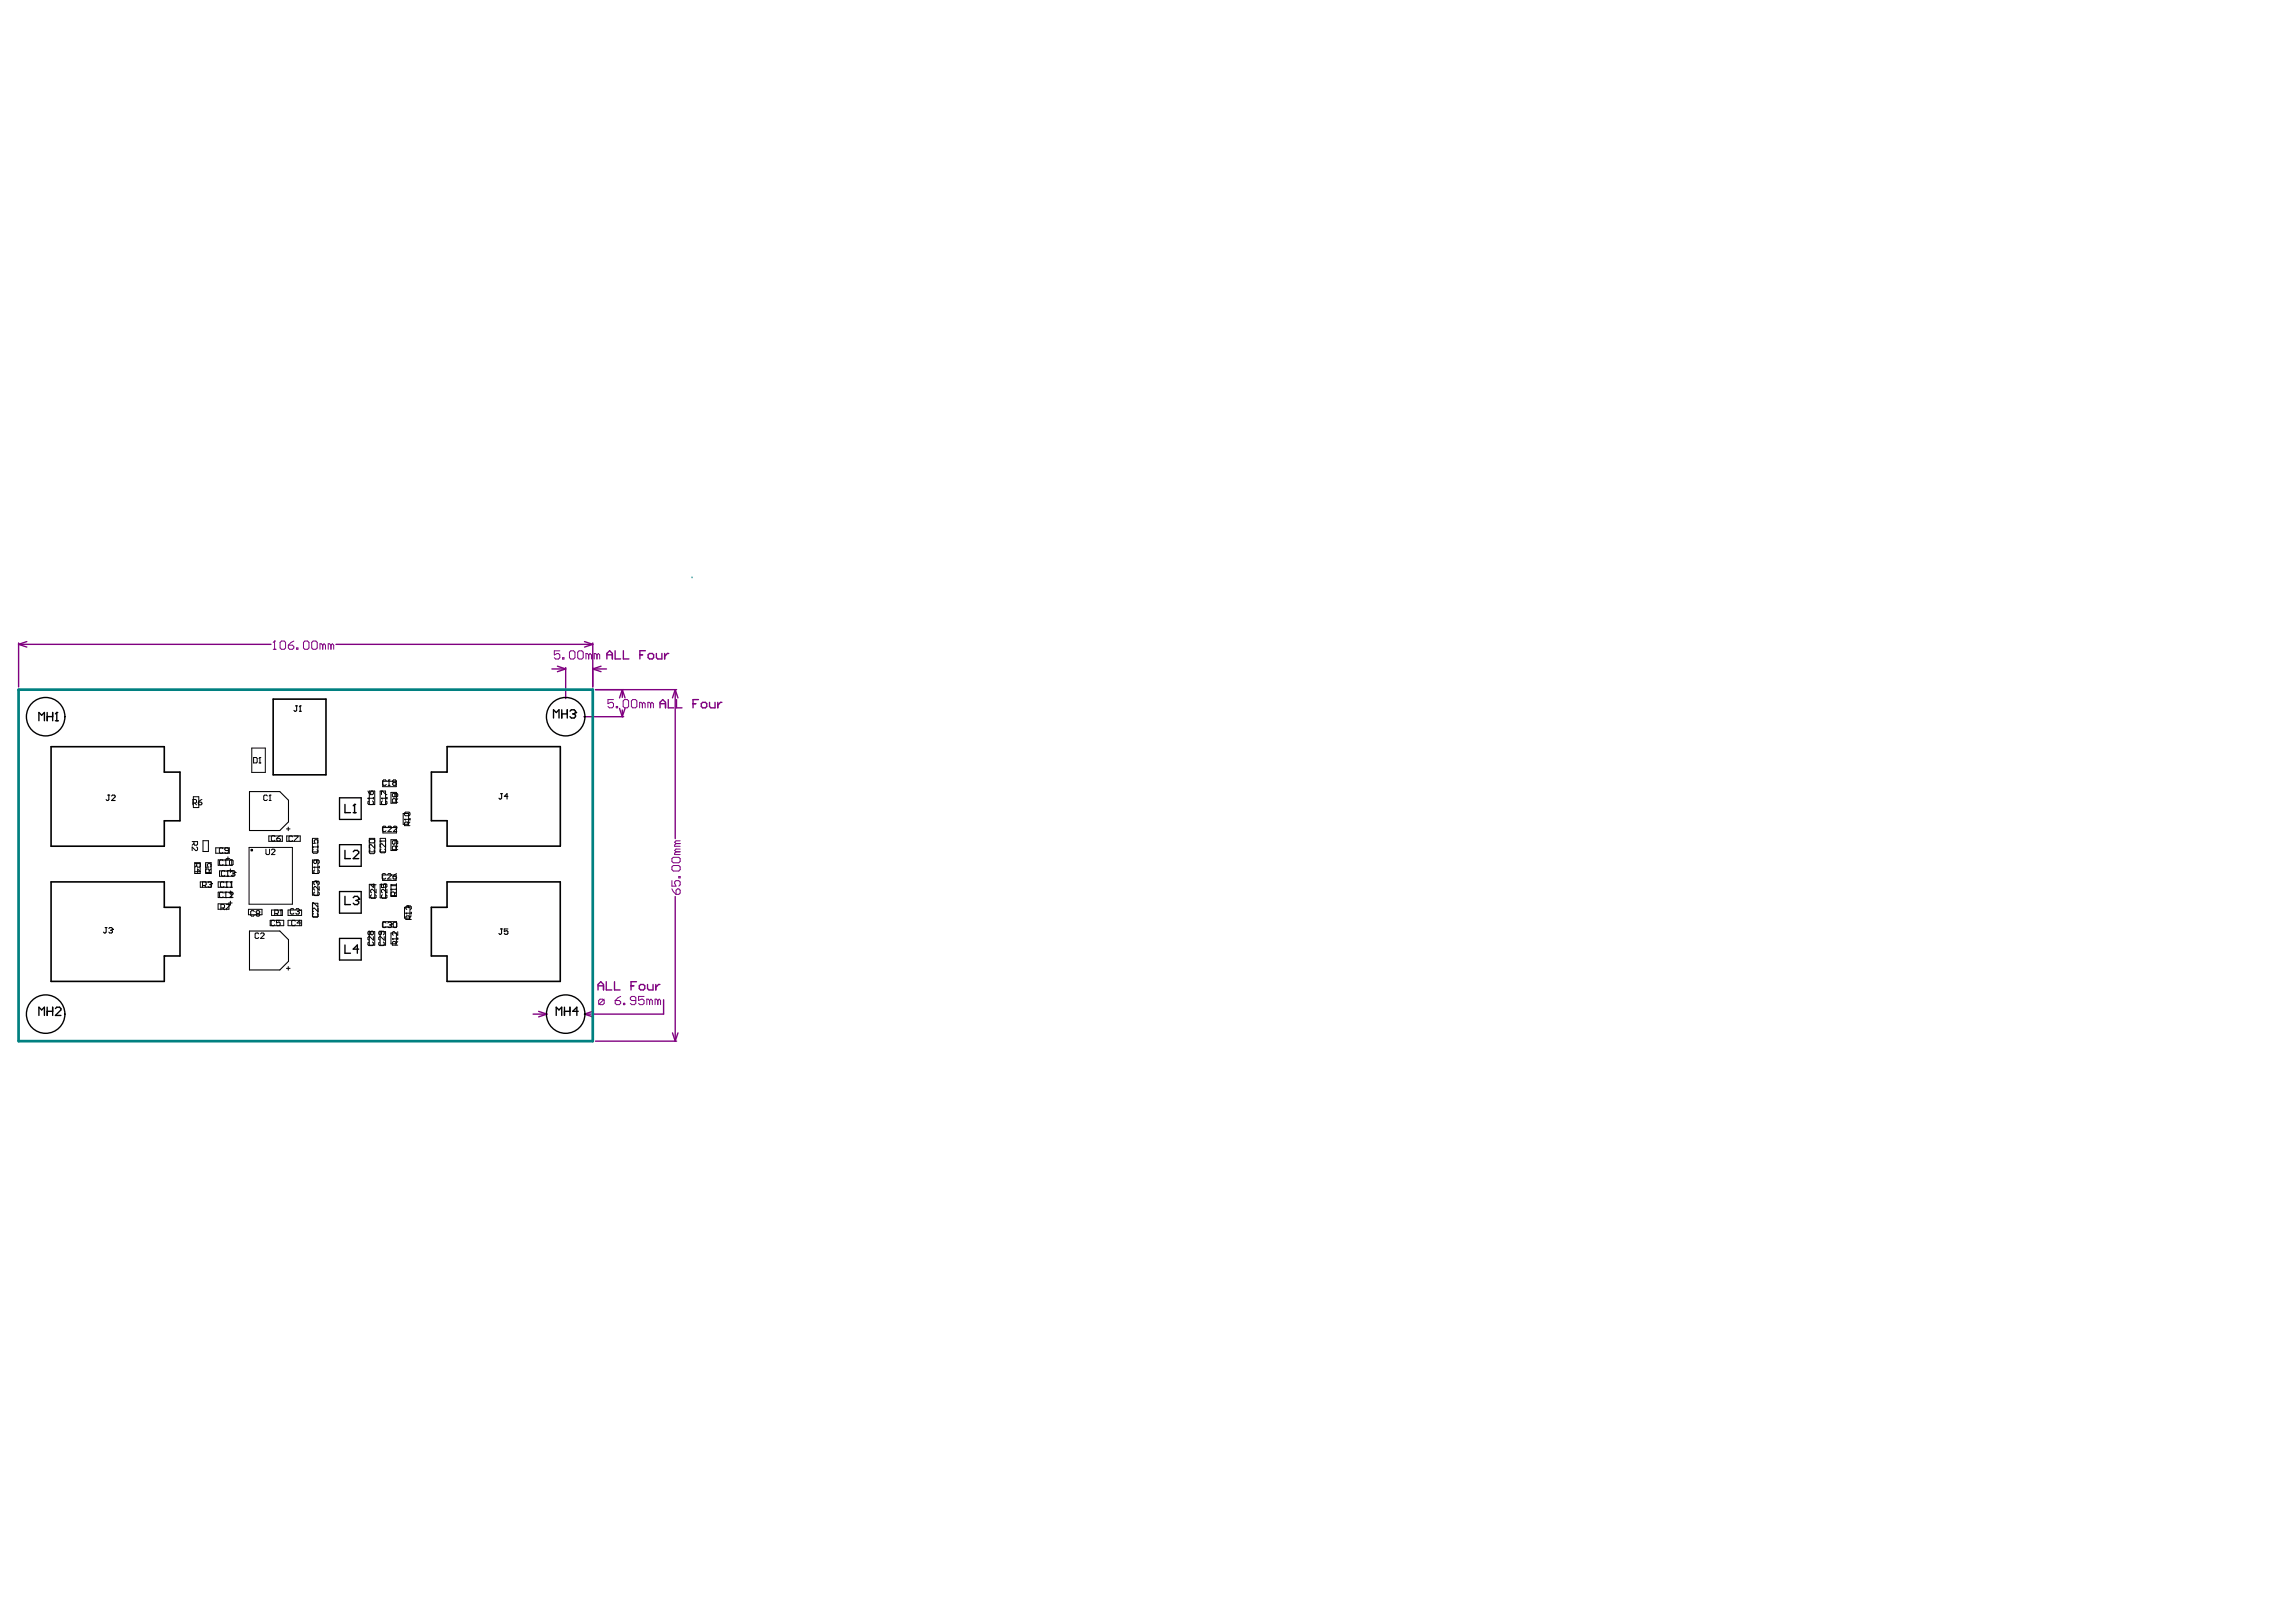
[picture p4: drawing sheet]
<svg xmlns="http://www.w3.org/2000/svg" width="297mm" height="210mm" viewBox="0 0 297 210" stroke-linecap="round" stroke-linejoin="round" font-family="sans-serif">
<g fill="none" stroke="#800080" stroke-width=".18">
<path d="M2.4 83.4l1.1 .3M2.4 83.4h32.7M2.4 83.2v5.7M3.5 83l-1.1 .4M43.5 83.4h33.2M71.4 86.6h1.8M72.1 86.2l1.1 .4M73.2 86.4v4M73.2 86.6l-1.1 .3M75.5 92.7h5.2M75.6 83l1.1 .4M76.7 83.4l-1.1 .3"/>
<path d="M76.7 83.2v5.7M76.7 86.6h1.8M76.7 86.6l1.1 .3M77 89.2h10.5M77.8 86.2l-1.1 .4M78.5 85.3v-.7l.4-.4 .3 .4v.7M78.5 84.7h.7M79.6 84.2v1.1h.7M80.2 91.7l.3 1M80.5 89.2l.4 1.1M80.5 89.2l-.3 1.1M80.5 89.2v1"/>
<path d="M80.5 91.9v.8M80.6 84.2v1.1h.8M80.9 91.7l-.4 1M82.8 84.7h.3M83.5 84.2h-.7v1.1M83.9 84.7l.1-.1h.4l.2 .1v.4l-.2 .2h-.4l-.1-.2zM84.9 84.6v.5l.2 .2h.5v-.7M85.4 91.6v-.7l.3-.4 .4 .4v.7M85.4 91.1h.7M86 84.6v.7M86.5 90.5v1.1h.7M86.5 84.6h-.2l-.3 .3"/>
<path d="M87.4 89.2l.3 1.1M87.4 89.2l-.4 1.1M87.4 89.2v19.3M87.5 90.5v1.1h.7M89.7 91.1h.3M90.4 90.5h-.7v1.1M90.7 91.1l.2-.2h.4l.1 .2v.3l-.1 .2h-.4l-.2-.2zM91.8 90.9v.5l.2 .2h.5v-.7M92.9 90.9v.7M93.4 90.9h-.2l-.3 .3M87.4 116v18.7M69 131.2h1.7"/>
<path d="M69.7 130.9l1 .3M70.7 131.2l-1 .4M75.6 131.2l1.1 .4M76.7 130.9l-1.1 .3M77 134.7h10.5M77.4 128.1v-.7l.3-.4 .4 .4v.7M77.4 127.6h.7M78.4 127v1.1h.7M79.5 127v1.1h.7M81.6 127.6h.4M82.3 127h-.7v1.1M82.7 127.6l.2-.2h.3l.2 .2v.3l-.2 .2h-.3l-.2-.2z"/>
<path d="M83.8 127.4v.5l.2 .2h.5v-.7M84.8 127.4v.7M85.4 127.4h-.2l-.4 .4M85.9 129.4v1.8h-10.3M87 133.7l.4 1M87.7 133.7l-.3 1"/>
</g>
<g fill="none" stroke="#800080" stroke-width=".13">
<path d="M35.3 84h.4M35.5 83h.1M35.5 83v1M35.5 83l-.2 .1M36.2 83.1l.2-.1h.4l.1 .1v.7l-.1 .2h-.4l-.2-.2zM37.3 83.5h.5l.2 .2v.1l-.2 .2h-.3l-.2-.2zM38 83l-.3 .1-.4 .4M38.4 83.8h.1v.2h-.1zM39.3 83.1l.1-.1h.4l.2 .1v.7l-.2 .2h-.4l-.1-.2zM40.3 83.1l.2-.1h.4l.1 .1v.7l-.1 .2h-.4l-.2-.2zM41.8 83.5l-.2-.2h-.2v.7M41.8 83.5v.5"/>
<path d="M41.8 83.5l.1-.2 .2 .2v.5M42.8 83.5l-.2-.2h-.1v.7M42.8 83.5v.5M42.8 83.5l.2-.2 .2 .2v.5M72.4 84.2h-.7v.6l.5-.2 .2 .2v.3l-.2 .2h-.3l-.2-.2M72.8 85.1h.2v.2h-.2zM73.7 84.4l.1-.2h.4l.2 .2v.7l-.2 .2h-.4l-.1-.2zM74.7 84.4l.2-.2h.4l.2 .2v.7l-.2 .2h-.4l-.2-.2zM76.2 84.8l-.2-.2h-.2v.7M76.2 84.8v.5M76.2 84.8l.1-.2 .2 .2v.5M77.2 84.8l-.1-.2h-.2v.7"/>
<path d="M77.2 84.8v.5M77.2 84.8l.2-.2 .2 .2v.5M79.4 90.5h-.7v.6l.5-.2 .2 .2v.3l-.2 .2h-.4l-.1-.2M79.7 91.4h.2v.2h-.2zM80.6 90.7l.2-.2h.3l.2 .2v.7l-.2 .2h-.3l-.2-.2zM81.7 90.7l.2-.2h.3l.2 .2v.7l-.2 .2h-.3l-.2-.2zM83.1 91.1l-.2-.2h-.1v.7M83.1 91.1v.5M83.1 91.1l.2-.2 .2 .2v.5M84.2 91.1l-.2-.2h-.2v.7M84.2 91.1v.5M84.2 91.1l.2-.2 .1 .2v.5"/>
<path d="M86.9 115l.2 .4 .4 .3M86.9 111.1l.2-.2h.7l.2 .2v.4l-.2 .2h-.7l-.2-.2zM86.9 112.2l.2-.2h.7l.2 .2v.3l-.2 .2h-.7l-.2-.2zM86.9 114v.7h.6l-.2-.4v-.2l.2-.1h.3l.2 .1v.4l-.2 .2M87.5 115.2l.1-.2h.2l.2 .2v.4l-.2 .1h-.3zM87.5 109.2l-.2 .1v.2h.7M87.5 110.2l-.2 .2v.2h.7M87.5 110.2h.5M87.5 109.2h.5M87.8 113.4h.2v.2h-.2zM88 109.9h-.5l-.2 .2 .2 .1M88 108.8h-.5l-.2 .2 .2 .2"/>
<path d="M77.5 129.5l.1-.2h.4l.2 .2v.3l-.2 .2h-.4l-.1-.2zM78.2 129.3l-.7 .7M79.6 129.5h.5l.2 .2v.1l-.2 .2h-.3l-.2-.2zM80.3 128.9l-.4 .2-.3 .4M80.7 129.8h.1v.2h-.1zM82.3 129.5h-.6l-.2-.2v-.2l.2-.2h.4l.2 .2v.7l-.2 .2h-.4l-.2-.2M83.3 128.9h-.7v.6l.4-.2h.1l.2 .2v.3l-.2 .2h-.3l-.2-.2M84 129.5l-.1-.2h-.2v.7M84 129.5v.5M84 129.5l.2-.2 .2 .2v.5M85.1 129.5l-.2-.2h-.2v.7M85.1 129.5v.5"/>
<path d="M85.1 129.5l.2-.2 .2 .2v.5"/>
</g>
<g fill="none" stroke="#000" stroke-width=".21">
<path d="M6.6 96.6h14.7v3.3h2v6.3h-2v3.3h-14.7zM35.3 90.5h6.9v9.8h-6.9zM57.8 96.6h14.7v12.9h-14.7v-3.3h-2v-6.3h2zM6.6 114.1h14.7v3.3h2v6.3h-2v3.3h-14.7zM57.8 114.1h14.7v12.9h-14.7v-3.3h-2v-6.3h2z"/>
<circle cx="32.6" cy="110" r=".07"/>
</g>
<g fill="none" stroke="#000" stroke-width=".13">
<path d="M32.6 96.8h1.7v3.2h-1.7zM32.8 98h.4l.1 .1v.5l-.1 .1h-.4zM33.5 98.7h.2M33.6 98h.1M33.6 98v.7M33.6 98l-.1 .1M24.9 108.9h.7v.4l-.2 .1h-.2l-.1-.1v-.4M25 103.9h.3l.1-.1v-.2l-.1-.1h-.3v.7M25 103.1h.7v1.4h-.7zM25.1 109.1l-.2 .3M25.2 103.9l.2 .3M25.2 111.6h.7v1.4h-.7z"/>
<path d="M25.2 112.8h.7l-.3-.3v.4M25.2 111.8h.7M25.4 109.6l.2 .1v.3l-.2 .1h-.1l-.4-.5v.5M25.4 111.8v.3l.2 .1h.2l.1-.1M25.4 112l-.2 .2M25.7 103.8h.3l.1 .2-.1 .2h-.2l-.1-.2zM25.9 114.1h1.4v.7h-1.4zM26.1 103.5l-.4 .3M26.2 114.1v.7M26.3 108.8h.7v1.4h-.7zM26.4 114.6l.3 .2M26.6 114.1l.1 .1v.3l-.1 .1h-.4"/>
<path d="M26.6 111.8v.4h.3l-.1-.2 .1-.2h.3l.1 .1v.2l-.1 .1M26.6 111.6h.7v1.4h-.7zM26.9 114.7l.1 .1M27 114.1l-.1 .1M27.1 112.9v-.3l-.2-.1h-.2l-.1 .1v.3h.7M27.1 114.5h.2M27.3 114.1l.1 .3M27.3 114.5l.1 .1-.1 .2M27.3 112.5l-.2 .2M27.4 114.4h.1M27.4 114.4l-.1 .1M27.9 109.7h1.8v.7h-1.8z"/>
<path d="M28.2 117h1.4v.7h-1.4zM28.2 111.3h1.8l.2 .1v.5l-.2 .1h-1.8zM28.5 109.7l-.1 .1v.5l.1 .1M28.5 111.3l-.1 .1v.5l.1 .1M28.5 115.5l-.1 .1v.4l.1 .2M28.6 117.5h.3l.1-.1v-.2l-.1-.2h-.3v.7M28.6 114.1l-.1 .1v.5l.1 .1M28.7 109.7l.1 .1M28.8 115.5l.1 .1M28.8 111.3l.1 .1M28.8 117.5l.2 .2M28.8 110.3l-.1 .1"/>
<path d="M28.9 111.9l-.1 .1M28.9 114.1l.1 .1M28.9 116l-.1 .2M29 114.7l-.1 .1M29.1 110.3l.1 .1M29.1 112.8l-.1-.1h-.2l-.2 .1v.5l.2 .1M29.1 113.3l-.1 .1M29.2 109.7l-.1 .1 .1 .3h.3M29.2 111.3h.1M29.2 115.5h.1M29.2 111.3v.7M29.2 115.5v.7"/>
<path d="M29.2 111.3l-.1 .1M29.2 115.5l-.1 .1M29.3 111.1h.4M29.3 117h.4v.2l-.4 .4v.1M29.3 114.1h.1M29.3 114.1v.7M29.3 114.1l-.1 .1M29.4 109.7l.1 .1v.5l-.1 .1M29.5 112.7h.1M29.5 112.7v.7M29.5 112.7l-.2 .1M29.5 110.9v.5"/>
<path d="M29.6 112.7h.7l.1 .2M29.6 115.5h.4M29.6 116.9h.4M29.7 116.2l.5-.5-.2-.2h-1.8v.7h2M29.8 111.3l-.1 .1v.5l.1 .1M29.8 115.5l-.1 .1M29.8 112.4v.5M29.8 115.3v.5M29.8 116.6v.5M29.9 114.1h.1M29.9 114.1v.7M29.9 114.1l-.1 .1"/>
<path d="M29.9 113.3l.1 .1M30 114.8v-.7h-1.8v.7h1.8M30 111.3v.7M30 115.5v.7M30 112.7l-.1 .1M30.2 113h.1M30.3 113l.1 .1-.1 .3h-1.9v-.7h1.7v.7M30.4 112.9h.1M30.4 112.9l-.1 .1M32.1 117.7h1.8v.7h-1.8zM32.2 109.7h5.6v7.3h-5.6zM32.9 118l-.1-.1h-.2l-.2 .1v.4l.2 .2h.2l.1-.2"/>
<path d="M33.3 118.2l-.2 .1 .2 .3h.2l.1-.2-.1-.2M33.3 118.2l-.2-.1 .2-.2h.2l.1 .1-.1 .2M33.3 118.2h.2M34.4 109.9v.6l.1 .1h.3l.1-.1v-.6M34.6 103l-.1-.1h-.3l-.1 .1v.5l.1 .1h.3l.1-.1M34.8 108.2h1.7v.7h-1.7zM34.8 103.6h.3M34.9 102.9h.1M34.9 102.9v.7M34.9 102.9l-.1 .1M35 119.1h1.7v.7h-1.7zM35.1 110l.1-.1h.3l.1 .1v.1l-.5 .5h.5"/>
<path d="M35.1 117.8h1.4v.7h-1.4zM35.2 119.1l-.1 .1v.5l.1 .1M35.4 119.1l.1 .1M35.5 119.7l-.1 .1M35.5 117.8v.7M35.6 108.3l-.1-.2h-.3l-.1 .2v.4l.1 .1h.3l.1-.1M35.8 119.1v.3l.2-.1 .2 .1v.3l-.1 .1M35.8 119.7l.1 .1M35.8 118.2l.2 .3M35.8 108.5h.4l.1 .2-.1 .1h-.3l-.1-.1zM35.9 117.8l.1 .1v.2l-.1 .1h-.4M36.3 108.1l-.5 .4"/>
<path d="M36.4 117.8h.1M36.4 117.8l-.2 .1M36.4 117.8v.7M37.1 107.3h.4M37.1 108.2h1.7v.7h-1.7zM37.3 117.8h1.7v.7h-1.7zM37.3 119.1h1.7v.7h-1.7zM37.3 107v.5M37.5 108.2l-.1 .1v.5l.1 .1h.2l.2-.1M37.7 108.2l.2 .1M37.9 119.1l-.2 .1v.5l.2 .1M38 117.7l-.1-.1h-.2l-.1 .1v.5l.1 .1h.2l.1-.1"/>
<path d="M38.1 119.1l.1 .1M38.2 119.7l-.1 .1M38.3 117.7l.1-.1h.2l.1 .2M38.5 117.9h.1M38.6 108.2v.1l-.5 .5v.1M38.6 117.9l.1 .2-.1 .2h-.2l-.1-.1M38.7 117.8h.1M38.7 117.8l-.1 .1M38.9 119.4h-.5l.4-.3v.7M40.4 109.6h.1M40.4 110.2h.7M40.4 108.5h.7v1.8l-.1 .1h-.5l-.1-.1z"/>
<path d="M40.4 114.1h.7v1.7h-.7zM40.4 116.9h.7v1.7h-.7zM40.4 109.6h.7M40.4 109.6l.1 .1M40.4 117.3v-.5h.2l.4 .5h.1M40.5 110l-.1 .1M40.6 118.2l-.2 .1v.3l.2 .1h.4l.1-.1v-.3l-.1-.1M40.6 112.2h.1M40.6 112.2h.7M40.6 112.2l.1 .1M40.7 111.3l-.1 .1v.2l.1 .2 .2-.2v-.3M40.7 115.4l-.1 .1v.3l.1 .1h.5l.1-.1v-.3l-.1-.1"/>
<path d="M40.7 112.6l-.1 .1v.2l.1 .1M40.8 114h.1M40.8 114l-.2 .1v.3l.1 .1M40.8 114l.1 .1M40.9 114.1l.2-.1 .2 .1v.3l-.1 .1M40.9 114.1v.2M41 110l.1 .1M41.1 108.8l-.1-.1h-.2l-.1 .1 .1 .3h-.4M41.1 109l-.1 .1M41.1 111.3v1.7M41.1 117.5v.5l-.4-.5-.3 .1v.3l.2 .1M41.2 111.8l.1-.2v-.2l-.1-.1h-.8v1.7h.8l.1-.1v-.2l-.1-.1"/>
<path d="M41.3 114.7v.5l-.5-.5-.2 .1v.3l.1 .1M41.3 112.1v.2M47.6 103.3h.1M47.6 103.3h.7M47.6 103.3l.1 .1M47.6 102.4l.4 .4M47.7 103.7l-.1 .1v.2l.1 .1h.8v-1.7h-.7v1.7M47.8 108.5h.7v1.9l-.1 .1h-.5l-.1-.1zM47.8 114.4h.7v1.8h-.7zM47.8 110.2h.7M47.8 109.4l.2-.1 .5 .5M47.8 109.7l.1 .1"/>
<path d="M47.8 109l.1 .1h.5l.1-.1M47.8 108.7l.1-.1h.5l.1 .1M47.9 110l-.1 .1M48.1 102.4l-.1 .1v.3M48.1 115.8l-.1 .1v.2l.1 .1h.4l.2-.1v-.2l-.2-.1M48.2 103.7l.1 .1v.2l-.1 .1M48.2 102.4l.1 .1v.2l-.1 .1h-.2M48.3 103.2v.2M48.3 114.4v.4l-.3-.3h.7M48.4 110l.1 .1M48.7 115.1v.4l-.5-.4-.2 .1v.2l.1 .1M49.2 110.2h.7"/>
<path d="M49.2 110.2v-1.7h.7v1.7M49.2 114.4h.7v1.8h-.7zM49.2 108.8h.1M49.2 109.3l.2-.1 .5 .5M49.2 108.8h.7M49.2 110.2l.1 .2h.5l.1-.2M49.2 109.5l.1 .2M49.2 108.8l.1 .2M49.3 109.9l-.1 .1M49.4 103.3h.1M49.4 103.3h.7M49.4 102.4v.4"/>
<path d="M49.4 114.4v.4h.3l-.1-.2 .1-.2h.2l.2 .1v.2l-.2 .1M49.4 103.3l.1 .1M49.5 102.4l.4 .4h.2M49.5 103.7l-.1 .1v.2l.1 .1M49.5 115.8l-.1 .1v.2l.1 .1h.4l.2-.1v-.2l-.2-.1M49.5 113.2h1.8v.7h-1.8zM49.5 101.1h1.8M49.5 101.5l.1 .1h.3l.1-.1M49.5 107.1h1.8v.7h-1.8zM49.5 119.3h1.8v.7h-1.8zM49.8 109.9l.1 .1M49.9 113.2l-.1-.1h-.2l-.2 .1v.4l.2 .2h.2l.1-.2"/>
<path d="M49.9 103.7l.2 .1v.2l-.2 .1h-.7v-1.7h.7v1.7M49.9 119.5l-.1-.2h-.2l-.1 .2v.4l.1 .1h.2l.1-.1M49.9 107l-.1-.1h-.2l-.1 .1v.5l.1 .1h.2l.1-.1M50 101l-.1-.1h-.3l-.1 .1v.8h1.8v-.8l-.2-.1h-.2l-.1 .1 .1 .3M50.1 115.1v.4l-.5-.4-.2 .1v.2l.1 .1M50.1 103.2v.2M50.1 113.2l.2-.1h.2l.1 .1v.1l-.5 .5h.5M50.2 119.5l.1-.2h.2l.1 .3M50.2 107l.1-.1h.2l.1 .1v.2l-.4 .4h.4M50.2 101.6h.2M50.3 100.9h.1M50.3 100.9v.7"/>
<path d="M50.3 100.9l-.1 .1M50.4 119.7h.1M50.5 119.7l.1 .1-.1 .2h-.2l-.1-.1M50.6 102.5h.7v1.4h-.7zM50.6 108.7h.7v1.4h-.7zM50.6 115.1h.1M50.6 114.5h.1M50.6 115.9h.7M50.6 115.5l.1-.1h.2l.1 .1v.4M50.6 115.1l.1 .1M50.6 115.1h.7M50.6 114.5h.7"/>
<path d="M50.6 114.5l.1 .1M50.6 119.6h.1M50.6 119.6l-.1 .1M50.8 113.4h.4l.1 .2-.1 .2h-.2l-.2-.2zM50.9 119.5l.1-.2h.2l.1 .2v.4l-.1 .1h-.2l-.1-.1zM50.9 107l.1-.1h.2l.1 .1v.2l-.4 .4h.4M50.9 101.3l-.1 .1 .1 .2h.2l.2-.1M50.9 101.3h.2M51.1 102.8l-.1-.1-.2 .1v.2l.1 .1 .2-.1M51.1 108.8v.3l-.1 .2-.2-.2v-.2l.1-.1h.4l.2 .1v.2l-.2 .2M51.1 102.8l.1-.1 .3 .1v.2l-.2 .1-.2-.1M51.1 102.8v.2"/>
<path d="M51.1 101.3l.2 .1M51.2 103.8v-.3l-.1-.1h-.2l-.1 .1v.3h.7M51.2 110v-.4l-.1-.1h-.2l-.1 .1v.4h.7M51.3 101.2l-.2 .1M51.3 114.4v1.6h-.7v-1.4h.7M51.3 115.4l-.3 .3M51.3 113.1l-.5 .3M51.5 103.4l-.3 .2M51.5 109.5l-.3 .2M52.2 105.3h.7v1.4h-.7zM52.3 106h.1M52.3 117.4h.7v1.4h-.7z"/>
<path d="M52.3 105.2l.2-.1h.4l.1 .1v.2l-.1 .2h-.4l-.2-.2zM52.3 106l.2 .1M52.3 106h.7M52.5 118.2h.1M52.5 118.2l.1 .1M52.5 118.2h.7M52.7 117.2h.1M52.7 117.2l.2 .2M52.7 117.2l-.2 .2v.2l.1 .1M52.8 106.8v-.3l-.1-.1h-.2l-.2 .1v.3h.7M52.9 117.4v.1M52.9 117.4l.1-.2 .2 .2v.2l-.1 .1"/>
<path d="M53 119v-.4l-.1-.1h-.3l-.1 .1v.4h.7M53 105.9v.2M53 106.4l-.2 .2M53.2 118.5l-.2 .3M53.2 118.1v.2M33.5 120.9l-.1-.2h-.3l-.1 .2v.4l.1 .1h.3l.1-.1M33.7 120.9l.1-.2h.3l.1 .2v.1l-.5 .4h.5M37.1 125.3h.4M37.3 125.1v.4M47.7 121.9l-.1 .1v.3l.1 .1h.5l.1-.1v-.3l-.1-.1M47.8 120.6h.7v1.7h-.7zM48 120.6l-.2-.1-.2 .1v.3l.1 .1 .3-.1"/>
<path d="M48 120.6l.1-.1 .2 .1v.3l-.1 .1-.2-.1M48 120.6v.3M48.3 121.2v.5l-.5-.5-.2 .1v.3l.1 .1M49.1 121.9l-.1 .1v.3l.1 .1h.5l.1-.1v-.3l-.1-.1M49.2 120.6h.7v1.7h-.7zM49.4 120.5v.4l-.2 .1-.2-.1v-.3l.1-.1h.5l.1 .1v.3l-.1 .1M49.7 121.2v.5l-.5-.5-.2 .1v.3l.1 .1M50.6 120.7h.7v1.4h-.7zM50.8 121.5h.1M50.8 121.5l.1 .1M50.8 121.5h.7M51.2 122.3v-.3l-.1-.2h-.2l-.1 .2v.3h.7"/>
<path d="M51.5 120.6v.4l-.5-.4-.2 .1v.2l.1 .1M51.5 121.4v.2M51.5 121.8l-.3 .3"/>
</g>
<g fill="none" stroke="#000" stroke-width=".14">
<path d="M38.3 91.3h.2M38.4 91.3v.6l-.1 .1-.3-.1M38.7 92h.3M38.8 91.3h.1M38.8 91.3v.7M38.8 91.3l-.1 .2M14 102.9h.2M14.1 102.9v.6l-.1 .1-.3-.1M14.4 103l.1-.1h.3l.1 .1v.1l-.5 .5h.5M32.3 102.4h3.9l1.1 1.2v2.8l-1.1 1.1h-3.9zM64.8 102.7h.2M64.9 102.7v.6l-.1 .1-.3-.1"/>
<path d="M65.7 103.1h-.5l.4-.4v.7M13.6 120h.2M13.7 120v.6l-.1 .1-.2-.1M14.1 120.2l.1-.2h.2l.1 .3M14.3 120.4h.1M14.4 120.4l.1 .1-.1 .2h-.2l-.1-.1M14.5 120.3h.1M14.5 120.3l-.1 .1M32.3 120.5h3.9l1.1 1.1v2.8l-1.1 1.1h-3.9zM64.8 120.2h.2M64.9 120.2v.6l-.1 .1-.3-.1M65.7 120.2h-.5v.4l.3-.2 .2 .2v.2l-.1 .1h-.2l-.2-.1"/>
</g>
<g fill="none" stroke="#000" stroke-width=".18">
<path d="M5 93.3v-1.1l.4 .4 .3-.4v1.1M6.1 92.2v1.1M6.1 92.7h.7M6.8 92.2v1.1M7.2 93.3h.3M7.3 92.2h.1M7.3 92.2v1.1M7.3 92.2l-.1 .2M71.6 92.9v-1l.4 .3 .3-.3v1M72.7 91.9v1M72.7 92.4h.7M73.4 91.9v1"/>
<path d="M73.7 92l.2-.1h.4l.2 .1v.2M74.1 92.4h.2M74.3 92.4l.2 .2v.1l-.2 .2h-.4l-.2-.2M74.5 92.2h.1M74.5 92.2l-.2 .2M43.9 103.2h2.8v2.8h-2.8zM43.9 109.3h2.8v2.8h-2.8zM43.9 115.4h2.8v2.8h-2.8zM44.6 104.1v1.1h.7M44.6 110v1.1h.7M44.6 116v1.1h.7M45.7 105.2h.4"/>
<path d="M45.7 110.2l.2-.2h.3l.2 .2v.2l-.7 .7h.7M45.7 116.2l.2-.2h.3l.2 .2v.2M45.9 104.1h.1M45.9 104.1v1.1M45.9 104.1l-.2 .2M46.1 116.5h.1M46.2 116.5l.2 .2v.2l-.2 .2h-.3l-.2-.2M46.4 116.4h.1M46.4 116.4l-.2 .1M5 131.4v-1.1l.4 .4 .3-.4v1.1M6.1 130.3v1.1M6.1 130.9h.7"/>
<path d="M6.8 130.3v1.1M7.2 130.5l.1-.2h.4l.2 .2v.2l-.7 .7h.7M43.9 121.4h2.8v2.8h-2.8zM44.6 122.3v1.1h.7M46.4 122.8h-.7l.5-.5v1.1M72 131.4v-1.1l.3 .4 .4-.4v1.1M73 130.9h.7M73 130.3v1.1M73.7 130.3v1.1M74.8 130.9h-.7l.5-.6v1.1"/>
<circle cx="5.9" cy="92.7" r="2.49"/>
<circle cx="73.2" cy="92.7" r="2.49"/>
<circle cx="5.9" cy="131.2" r="2.49"/>
<circle cx="73.2" cy="131.2" r="2.49"/>
</g>
<path d="M2.4 89.2h74.3v45.5h-74.3z" fill="none" stroke="#008080" stroke-width=".35"/>
<path d="M89.5 74.7v.1" fill="none" stroke="#008080" stroke-width=".13"/>
</svg>
